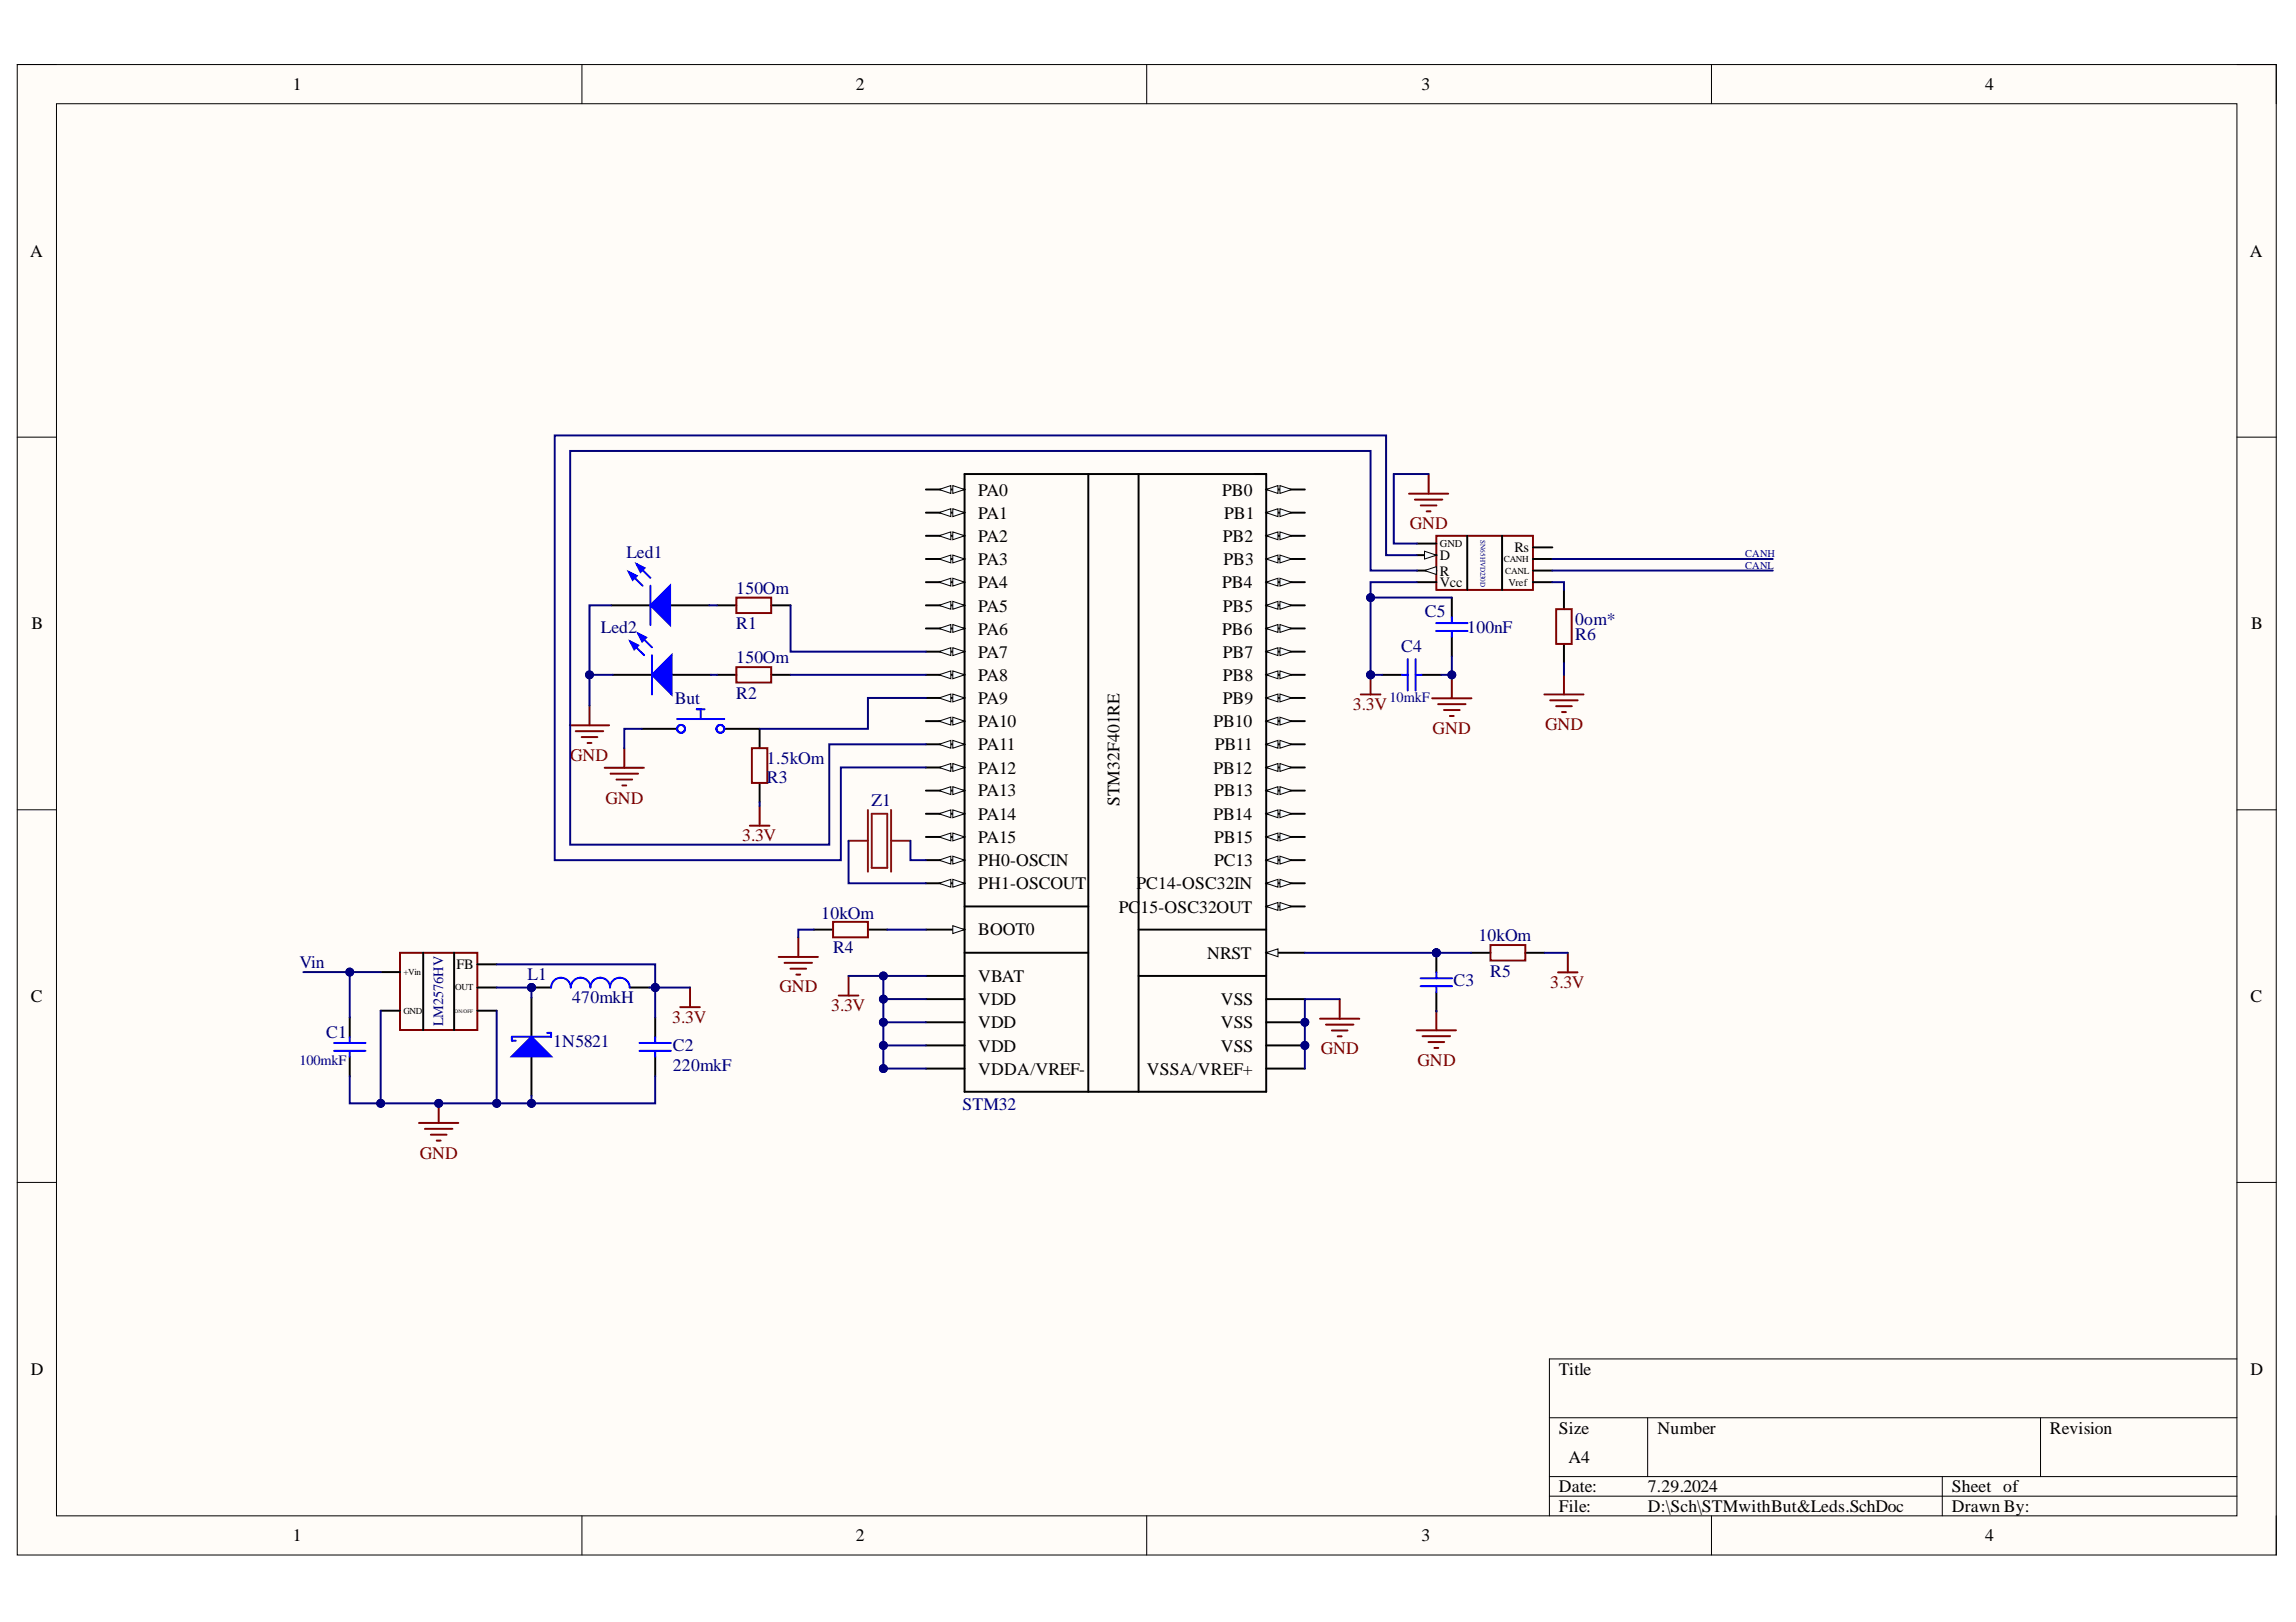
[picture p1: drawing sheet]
<svg xmlns="http://www.w3.org/2000/svg" width="297mm" height="210mm" viewBox="0 0 297 210" stroke-linecap="round" stroke-linejoin="round" font-family="sans-serif">
<defs><g id="words">
<g font-size="2.3">
<text x="37.9" y="11.7">1</text>
<text x="110.7" y="11.7">2</text>
<text x="183.9" y="11.7">3</text>
<text x="256.8" y="11.7">4</text>
<text x="3.9" y="33.3">A</text>
<text x="291.1" y="33.3">A</text>
<text x="126.5" y="64.1">PA0</text>
<text x="158.1" y="64.1">PB0</text>
<text x="126.5" y="67.2">PA1</text>
<text x="126.5" y="70.1">PA2</text>
<text x="158.2" y="70.1">PB2</text>
<text x="158.4" y="67.2">PB1</text>
<text x="126.5" y="73.2">PA3</text>
<text x="126.5" y="76.1">PA4</text>
<text x="158.1" y="76.1">PB4</text>
<text x="158.3" y="73.2">PB3</text>
<text x="4.1" y="81.4">B</text>
<text x="126.5" y="79.2">PA5</text>
<text x="126.5" y="82.1">PA6</text>
<text x="158.1" y="82.1">PB6</text>
<text x="158.2" y="79.2">PB5</text>
<text x="291.2" y="81.4">B</text>
<text x="126.5" y="85.2">PA7</text>
<text x="126.5" y="88.1">PA8</text>
<text x="158.2" y="85.2">PB7</text>
<text x="158.2" y="88.1">PB8</text>
<text x="126.5" y="91.2">PA9</text>
<text x="126.5" y="94.1">PA10</text>
<text x="157" y="94.1">PB10</text>
<text x="158.2" y="91.2">PB9</text>
<text x="126.5" y="97.1">PA11</text>
<text x="126.5" y="100.1">PA12</text>
<text x="157" y="100.1">PB12</text>
<text x="157.2" y="97.1">PB11</text>
<text x="126.5" y="103.1">PA13</text>
<text x="126.5" y="106.1">PA14</text>
<text x="144.8" y="104.3" transform="rotate(-90 144.8 104.3)">STM32F401RE</text>
<text x="157" y="106.1">PB14</text>
<text x="157.1" y="103.1">PB13</text>
<text x="126.5" y="109.1">PA15</text>
<text x="126.5" y="112.1">PH0-OSCIN</text>
<text x="157.1" y="109.1">PB15</text>
<text x="157.1" y="112.1">PC13</text>
<text x="126.5" y="115.1">PH1-OSCOUT</text>
<text x="144.7" y="118.1">PC15-OSC32OUT</text>
<text x="147" y="115.1">PC14-OSC32IN</text>
<text x="126.5" y="121.1">BOOT0</text>
<text x="156.2" y="124.1">NRST</text>
<text x="4" y="129.7">C</text>
<text x="126.5" y="127.1">VBAT</text>
<text x="126.5" y="130.1">VDD</text>
<text x="157.9" y="130.1">VSS</text>
<text x="291.2" y="129.7">C</text>
<text x="126.5" y="133.1">VDD</text>
<text x="126.5" y="136.1">VDD</text>
<text x="157.9" y="133.1">VSS</text>
<text x="157.9" y="136.1">VSS</text>
<text x="126.5" y="139.1">VDDA/VREF-</text>
<text x="148.4" y="139.1">VSSA/VREF+</text>
<text x="4" y="177.9">D</text>
<text x="201.7" y="177.9">Title</text>
<text x="291.2" y="177.9">D</text>
<text x="201.7" y="185.5">Size</text>
<text x="214.4" y="185.5">Number</text>
<text x="265.2" y="185.5">Revision</text>
<text x="202.9" y="189.3">A4</text>
<text x="201.7" y="193.1">Date:</text>
<text x="201.7" y="195.7">File:</text>
<text x="213.2" y="193.1">7.29.2024</text>
<text x="213.2" y="195.7">D:\Sch\STMwithBut&amp;Leds.SchDoc</text>
<text x="252.5" y="193.1">Sheet of</text>
<text x="252.5" y="195.7">Drawn By:</text>
<text x="37.9" y="199.5">1</text>
<text x="110.7" y="199.5">2</text>
<text x="183.9" y="199.5">3</text>
<text x="256.8" y="199.5">4</text>
</g>
<g font-size="2.3" fill="#800000">
<text x="182.4" y="68.5">GND</text>
<text x="175" y="91.9">3.3V</text>
<text x="185.3" y="95">GND</text>
<text x="199.9" y="94.5">GND</text>
<text x="73.8" y="98.4">GND</text>
<text x="78.3" y="104">GND</text>
<text x="96" y="108.9">3.3V</text>
<text x="100.8" y="128.4">GND</text>
<text x="107.5" y="130.9">3.3V</text>
<text x="200.6" y="127.9">3.3V</text>
<text x="87" y="132.4">3.3V</text>
<text x="170.9" y="136.4">GND</text>
<text x="183.4" y="138">GND</text>
<text x="54.3" y="150">GND</text>
</g>
<g font-size="2.3" fill="#000080">
<text x="81" y="72.2">Led1</text>
<text x="95.2" y="76.9">150Om</text>
<text x="77.7" y="81.9">Led2</text>
<text x="95.2" y="81.4">R1</text>
<text x="184.3" y="79.8">C5</text>
<text x="189.8" y="81.9">100nF</text>
<text x="203.8" y="80.8">0om*</text>
<text x="203.8" y="82.9">R6</text>
<text x="95.2" y="85.8">150Om</text>
<text x="181.3" y="84.3">C4</text>
<text x="87.3" y="91.1">But</text>
<text x="95.2" y="90.4">R2</text>
<text x="99.2" y="98.8">1.5kOm</text>
<text x="99.2" y="101.4">R3</text>
<text x="112.8" y="104.3">Z1</text>
<text x="106.2" y="118.9">10kOm</text>
<text x="38.7" y="125.3">Vin</text>
<text x="107.8" y="123.3">R4</text>
<text x="191.3" y="121.8">10kOm</text>
<text x="68.3" y="126.8">L1</text>
<text x="74" y="129.8">470mkH</text>
<text x="188" y="127.7">C3</text>
<text x="192.8" y="126.4">R5</text>
<text x="42.2" y="134.3">C1</text>
<text x="71.6" y="135.5">1N5821</text>
<text x="87" y="136">C2</text>
<text x="87" y="138.6">220mkF</text>
<text x="124.5" y="143.6">STM32</text>
</g>
<g font-size="1.9">
<text x="195.9" y="71.5">Rs</text>
<text x="186.3" y="72.5">D</text>
<text x="186.3" y="76">Vcc</text>
<text x="186.3" y="74.5">R</text>
<text x="59" y="125.5">FB</text>
</g>
<g font-size="1.9" fill="#000080">
<text x="179.8" y="90.9">10mkF</text>
<text x="38.7" y="137.9">100mkF</text>
<text x="57.4" y="132.8" transform="rotate(-90 57.4 132.8)">LM2576HV</text>
</g>
<g font-size="1.4">
<text x="186.3" y="70.8">GND</text>
<text x="195.2" y="75.8">Vref</text>
</g>
<g font-size="1.4" fill="#000080">
<text x="225.8" y="72.1">CANH</text>
<text x="225.8" y="73.6">CANL</text>
</g>
<g font-size="1.2">
<text x="194.6" y="72.7">CANH</text>
<text x="194.7" y="74.3">CANL</text>
<text x="52.2" y="126.2">+Vin</text>
<text x="52.2" y="131.2">GND</text>
<text x="58.9" y="128.2">OUT</text>
</g>
<text font-size=".9" fill="#000080" x="191.5" y="69.9" transform="rotate(90 191.5 69.9)">SN65HVD230D</text>
<text font-size=".7" x="58.8" y="131">ON/OFF</text>
</g></defs>
<path d="M2.2 8.4h292.3v192.8h-292.3z" fill-rule="evenodd" fill="#fffcf8"/>
<path d="M2.2 8.4h292.3v192.8h-292.3z" fill="none" stroke="#000" stroke-width=".13"/>
<path d="M7.3 13.4h282.1v182.8h-282.1z" fill-rule="evenodd" fill="#fffcf8"/>
<g fill="none" stroke="#000" stroke-width=".13">
<path d="M2.2 8.3h5.1M7.3 13.4h282.1v182.8h-282.1zM75.3 8.3v5.1M148.4 8.3v5.1M221.4 8.4v5M289.4 8.4h5.1v5M2.2 56.6h5.1M289.4 56.6h5.1M2.2 104.8h5.1M289.4 104.8h5.1M2.2 153h5.1M289.4 153h5.1"/>
<path d="M289.4 175.9h-89v20.3M75.3 196.2v5M148.4 196.2v5M200.4 183.5h89M200.4 191.1h89M200.4 193.6h89M213.2 183.5v7.6M221.4 196.2v5M251.3 191.1v5.1M264 183.5v7.6M294.5 196.2v5"/>
</g>
<path d="M119.8 63.3h5M124.8 61.3h39v80h-39z" fill="none" stroke="#000" stroke-width=".25"/>
<path d="M123.3 62.8l1.5 .5-1.5 .6z" fill="#f8fcff"/>
<path d="M123.3 62.8l1.5 .5-1.5 .6z" fill="none" stroke="#000" stroke-width=".13"/>
<path d="M121.5 63.3l1.5-.5v1.1z" fill="#f8fcff"/>
<path d="M121.5 63.3l1.5-.5v1.1z" fill="none" stroke="#000" stroke-width=".13"/>
<path d="M119.8 66.3h5" fill="none" stroke="#000" stroke-width=".25"/>
<path d="M123.3 65.8l1.5 .5-1.5 .6z" fill="#f8fcff"/>
<path d="M123.3 65.8l1.5 .5-1.5 .6z" fill="none" stroke="#000" stroke-width=".13"/>
<path d="M121.5 66.3l1.5-.5v1.1z" fill="#f8fcff"/>
<path d="M121.5 66.3l1.5-.5v1.1z" fill="none" stroke="#000" stroke-width=".13"/>
<path d="M119.8 69.3h5" fill="none" stroke="#000" stroke-width=".25"/>
<path d="M123.3 68.8l1.5 .5-1.5 .5z" fill="#f8fcff"/>
<path d="M123.3 68.8l1.5 .5-1.5 .5z" fill="none" stroke="#000" stroke-width=".13"/>
<path d="M121.5 69.3l1.5-.5v1z" fill="#f8fcff"/>
<path d="M121.5 69.3l1.5-.5v1z" fill="none" stroke="#000" stroke-width=".13"/>
<path d="M119.8 72.3h5" fill="none" stroke="#000" stroke-width=".25"/>
<path d="M123.3 71.8l1.5 .5-1.5 .5z" fill="#f8fcff"/>
<path d="M123.3 71.8l1.5 .5-1.5 .5z" fill="none" stroke="#000" stroke-width=".13"/>
<path d="M121.5 72.3l1.5-.5v1z" fill="#f8fcff"/>
<path d="M121.5 72.3l1.5-.5v1z" fill="none" stroke="#000" stroke-width=".13"/>
<path d="M119.8 75.3h5" fill="none" stroke="#000" stroke-width=".25"/>
<path d="M123.3 74.8l1.5 .5-1.5 .5z" fill="#f8fcff"/>
<path d="M123.3 74.8l1.5 .5-1.5 .5z" fill="none" stroke="#000" stroke-width=".13"/>
<path d="M121.5 75.3l1.5-.5v1z" fill="#f8fcff"/>
<path d="M121.5 75.3l1.5-.5v1z" fill="none" stroke="#000" stroke-width=".13"/>
<path d="M119.8 78.3h5" fill="none" stroke="#000" stroke-width=".25"/>
<path d="M123.3 77.8l1.5 .5-1.5 .5z" fill="#f8fcff"/>
<path d="M123.3 77.8l1.5 .5-1.5 .5z" fill="none" stroke="#000" stroke-width=".13"/>
<path d="M121.5 78.3l1.5-.5v1z" fill="#f8fcff"/>
<path d="M121.5 78.3l1.5-.5v1z" fill="none" stroke="#000" stroke-width=".13"/>
<path d="M119.8 81.3h5" fill="none" stroke="#000" stroke-width=".25"/>
<path d="M123.3 80.8l1.5 .5-1.5 .5z" fill="#f8fcff"/>
<path d="M123.3 80.8l1.5 .5-1.5 .5z" fill="none" stroke="#000" stroke-width=".13"/>
<path d="M121.5 81.3l1.5-.5v1z" fill="#f8fcff"/>
<path d="M121.5 81.3l1.5-.5v1z" fill="none" stroke="#000" stroke-width=".13"/>
<path d="M119.8 84.3h5" fill="none" stroke="#000" stroke-width=".25"/>
<path d="M123.3 83.8l1.5 .5-1.5 .5z" fill="#f8fcff"/>
<path d="M123.3 83.8l1.5 .5-1.5 .5z" fill="none" stroke="#000" stroke-width=".13"/>
<path d="M121.5 84.3l1.5-.5v1z" fill="#f8fcff"/>
<path d="M121.5 84.3l1.5-.5v1z" fill="none" stroke="#000" stroke-width=".13"/>
<path d="M119.8 87.3h5" fill="none" stroke="#000" stroke-width=".25"/>
<path d="M123.3 86.8l1.5 .5-1.5 .5z" fill="#f8fcff"/>
<path d="M123.3 86.8l1.5 .5-1.5 .5z" fill="none" stroke="#000" stroke-width=".13"/>
<path d="M121.5 87.3l1.5-.5v1z" fill="#f8fcff"/>
<path d="M121.5 87.3l1.5-.5v1z" fill="none" stroke="#000" stroke-width=".13"/>
<path d="M119.8 90.3h5" fill="none" stroke="#000" stroke-width=".25"/>
<path d="M123.3 89.8l1.5 .5-1.5 .5z" fill="#f8fcff"/>
<path d="M123.3 89.8l1.5 .5-1.5 .5z" fill="none" stroke="#000" stroke-width=".13"/>
<path d="M121.5 90.3l1.5-.5v1z" fill="#f8fcff"/>
<path d="M121.5 90.3l1.5-.5v1z" fill="none" stroke="#000" stroke-width=".13"/>
<path d="M119.8 93.3h5" fill="none" stroke="#000" stroke-width=".25"/>
<path d="M123.3 92.8l1.5 .5-1.5 .5z" fill="#f8fcff"/>
<path d="M123.3 92.8l1.5 .5-1.5 .5z" fill="none" stroke="#000" stroke-width=".13"/>
<path d="M121.5 93.3l1.5-.5v1z" fill="#f8fcff"/>
<path d="M121.5 93.3l1.5-.5v1z" fill="none" stroke="#000" stroke-width=".13"/>
<path d="M119.8 96.3h5" fill="none" stroke="#000" stroke-width=".25"/>
<path d="M123.3 95.8l1.5 .5-1.5 .5z" fill="#f8fcff"/>
<path d="M123.3 95.8l1.5 .5-1.5 .5z" fill="none" stroke="#000" stroke-width=".13"/>
<path d="M121.5 96.3l1.5-.5v1z" fill="#f8fcff"/>
<path d="M121.5 96.3l1.5-.5v1z" fill="none" stroke="#000" stroke-width=".13"/>
<path d="M119.8 99.3h5" fill="none" stroke="#000" stroke-width=".25"/>
<path d="M123.3 98.8l1.5 .5-1.5 .5z" fill="#f8fcff"/>
<path d="M123.3 98.8l1.5 .5-1.5 .5z" fill="none" stroke="#000" stroke-width=".13"/>
<path d="M121.5 99.3l1.5-.5v1z" fill="#f8fcff"/>
<path d="M121.5 99.3l1.5-.5v1z" fill="none" stroke="#000" stroke-width=".13"/>
<path d="M119.8 102.3h5" fill="none" stroke="#000" stroke-width=".25"/>
<path d="M123.3 101.8l1.5 .5-1.5 .5z" fill="#f8fcff"/>
<path d="M123.3 101.8l1.5 .5-1.5 .5z" fill="none" stroke="#000" stroke-width=".13"/>
<path d="M121.5 102.3l1.5-.5v1z" fill="#f8fcff"/>
<path d="M121.5 102.3l1.5-.5v1z" fill="none" stroke="#000" stroke-width=".13"/>
<path d="M119.8 105.3h5" fill="none" stroke="#000" stroke-width=".25"/>
<path d="M123.3 104.8l1.5 .5-1.5 .5z" fill="#f8fcff"/>
<path d="M123.3 104.8l1.5 .5-1.5 .5z" fill="none" stroke="#000" stroke-width=".13"/>
<path d="M121.5 105.3l1.5-.5v1z" fill="#f8fcff"/>
<path d="M121.5 105.3l1.5-.5v1z" fill="none" stroke="#000" stroke-width=".13"/>
<path d="M119.8 108.3h5" fill="none" stroke="#000" stroke-width=".25"/>
<path d="M123.3 107.8l1.5 .5-1.5 .5z" fill="#f8fcff"/>
<path d="M123.3 107.8l1.5 .5-1.5 .5z" fill="none" stroke="#000" stroke-width=".13"/>
<path d="M121.5 108.3l1.5-.5v1z" fill="#f8fcff"/>
<path d="M121.5 108.3l1.5-.5v1z" fill="none" stroke="#000" stroke-width=".13"/>
<path d="M119.8 111.3h5" fill="none" stroke="#000" stroke-width=".25"/>
<path d="M123.3 110.8l1.5 .5-1.5 .5z" fill="#f8fcff"/>
<path d="M123.3 110.8l1.5 .5-1.5 .5z" fill="none" stroke="#000" stroke-width=".13"/>
<path d="M121.5 111.3l1.5-.5v1z" fill="#f8fcff"/>
<path d="M121.5 111.3l1.5-.5v1z" fill="none" stroke="#000" stroke-width=".13"/>
<path d="M119.8 114.3h5" fill="none" stroke="#000" stroke-width=".25"/>
<path d="M123.3 113.8l1.5 .5-1.5 .5z" fill="#f8fcff"/>
<path d="M123.3 113.8l1.5 .5-1.5 .5z" fill="none" stroke="#000" stroke-width=".13"/>
<path d="M121.5 114.3l1.5-.5v1z" fill="#f8fcff"/>
<path d="M121.5 114.3l1.5-.5v1z" fill="none" stroke="#000" stroke-width=".13"/>
<path d="M124.8 117.3h16M119.8 120.3h5" fill="none" stroke="#000" stroke-width=".25"/>
<path d="M123.3 119.8l1.5 .5-1.5 .5z" fill="#f8fcff"/>
<path d="M123.3 119.8l1.5 .5-1.5 .5z" fill="none" stroke="#000" stroke-width=".13"/>
<path d="M140.8 61.3v80M147.3 61.3v80M163.8 63.3h5M119.8 126.3h5M119.8 129.3h5M119.8 132.3h5M119.8 135.3h5M119.8 138.3h5M124.8 123.3h16" fill="none" stroke="#000" stroke-width=".25"/>
<path d="M163.8 63.3l1.5-.5v1.1z" fill="#f8fcff"/>
<path d="M163.8 63.3l1.5-.5v1.1z" fill="none" stroke="#000" stroke-width=".13"/>
<path d="M165.6 62.8l1.5 .5-1.5 .6z" fill="#f8fcff"/>
<path d="M165.6 62.8l1.5 .5-1.5 .6z" fill="none" stroke="#000" stroke-width=".13"/>
<path d="M163.8 66.3h5" fill="none" stroke="#000" stroke-width=".25"/>
<path d="M163.8 66.3l1.5-.5v1.1z" fill="#f8fcff"/>
<path d="M163.8 66.3l1.5-.5v1.1z" fill="none" stroke="#000" stroke-width=".13"/>
<path d="M165.6 65.8l1.5 .5-1.5 .6z" fill="#f8fcff"/>
<path d="M165.6 65.8l1.5 .5-1.5 .6z" fill="none" stroke="#000" stroke-width=".13"/>
<path d="M163.8 69.3h5" fill="none" stroke="#000" stroke-width=".25"/>
<path d="M163.8 69.3l1.5-.5v1z" fill="#f8fcff"/>
<path d="M163.8 69.3l1.5-.5v1z" fill="none" stroke="#000" stroke-width=".13"/>
<path d="M165.6 68.8l1.5 .5-1.5 .5z" fill="#f8fcff"/>
<path d="M165.6 68.8l1.5 .5-1.5 .5z" fill="none" stroke="#000" stroke-width=".13"/>
<path d="M163.8 72.3h5" fill="none" stroke="#000" stroke-width=".25"/>
<path d="M163.8 72.3l1.5-.5v1z" fill="#f8fcff"/>
<path d="M163.8 72.3l1.5-.5v1z" fill="none" stroke="#000" stroke-width=".13"/>
<path d="M165.6 71.8l1.5 .5-1.5 .5z" fill="#f8fcff"/>
<path d="M165.6 71.8l1.5 .5-1.5 .5z" fill="none" stroke="#000" stroke-width=".13"/>
<path d="M163.8 75.3h5" fill="none" stroke="#000" stroke-width=".25"/>
<path d="M163.8 75.3l1.5-.5v1z" fill="#f8fcff"/>
<path d="M163.8 75.3l1.5-.5v1z" fill="none" stroke="#000" stroke-width=".13"/>
<path d="M165.6 74.8l1.5 .5-1.5 .5z" fill="#f8fcff"/>
<path d="M165.6 74.8l1.5 .5-1.5 .5z" fill="none" stroke="#000" stroke-width=".13"/>
<path d="M163.8 78.3h5" fill="none" stroke="#000" stroke-width=".25"/>
<path d="M163.8 78.3l1.5-.5v1z" fill="#f8fcff"/>
<path d="M163.8 78.3l1.5-.5v1z" fill="none" stroke="#000" stroke-width=".13"/>
<path d="M165.6 77.8l1.5 .5-1.5 .5z" fill="#f8fcff"/>
<path d="M165.6 77.8l1.5 .5-1.5 .5z" fill="none" stroke="#000" stroke-width=".13"/>
<path d="M163.8 81.3h5" fill="none" stroke="#000" stroke-width=".25"/>
<path d="M163.8 81.3l1.5-.5v1z" fill="#f8fcff"/>
<path d="M163.8 81.3l1.5-.5v1z" fill="none" stroke="#000" stroke-width=".13"/>
<path d="M165.6 80.8l1.5 .5-1.5 .5z" fill="#f8fcff"/>
<path d="M165.6 80.8l1.5 .5-1.5 .5z" fill="none" stroke="#000" stroke-width=".13"/>
<path d="M163.8 84.3h5" fill="none" stroke="#000" stroke-width=".25"/>
<path d="M163.8 84.3l1.5-.5v1z" fill="#f8fcff"/>
<path d="M163.8 84.3l1.5-.5v1z" fill="none" stroke="#000" stroke-width=".13"/>
<path d="M165.6 83.8l1.5 .5-1.5 .5z" fill="#f8fcff"/>
<path d="M165.6 83.8l1.5 .5-1.5 .5z" fill="none" stroke="#000" stroke-width=".13"/>
<path d="M163.8 87.3h5" fill="none" stroke="#000" stroke-width=".25"/>
<path d="M163.8 87.3l1.5-.5v1z" fill="#f8fcff"/>
<path d="M163.8 87.3l1.5-.5v1z" fill="none" stroke="#000" stroke-width=".13"/>
<path d="M165.6 86.8l1.5 .5-1.5 .5z" fill="#f8fcff"/>
<path d="M165.6 86.8l1.5 .5-1.5 .5z" fill="none" stroke="#000" stroke-width=".13"/>
<path d="M163.8 90.3h5" fill="none" stroke="#000" stroke-width=".25"/>
<path d="M163.8 90.3l1.5-.5v1z" fill="#f8fcff"/>
<path d="M163.8 90.3l1.5-.5v1z" fill="none" stroke="#000" stroke-width=".13"/>
<path d="M165.6 89.8l1.5 .5-1.5 .5z" fill="#f8fcff"/>
<path d="M165.6 89.8l1.5 .5-1.5 .5z" fill="none" stroke="#000" stroke-width=".13"/>
<path d="M163.8 93.3h5" fill="none" stroke="#000" stroke-width=".25"/>
<path d="M163.8 93.3l1.5-.5v1z" fill="#f8fcff"/>
<path d="M163.8 93.3l1.5-.5v1z" fill="none" stroke="#000" stroke-width=".13"/>
<path d="M165.6 92.8l1.5 .5-1.5 .5z" fill="#f8fcff"/>
<path d="M165.6 92.8l1.5 .5-1.5 .5z" fill="none" stroke="#000" stroke-width=".13"/>
<path d="M163.8 96.3h5" fill="none" stroke="#000" stroke-width=".25"/>
<path d="M163.8 96.3l1.5-.5v1z" fill="#f8fcff"/>
<path d="M163.8 96.3l1.5-.5v1z" fill="none" stroke="#000" stroke-width=".13"/>
<path d="M165.6 95.8l1.5 .5-1.5 .5z" fill="#f8fcff"/>
<path d="M165.6 95.8l1.5 .5-1.5 .5z" fill="none" stroke="#000" stroke-width=".13"/>
<path d="M163.8 99.3h5" fill="none" stroke="#000" stroke-width=".25"/>
<path d="M163.8 99.3l1.5-.5v1z" fill="#f8fcff"/>
<path d="M163.8 99.3l1.5-.5v1z" fill="none" stroke="#000" stroke-width=".13"/>
<path d="M165.6 98.8l1.5 .5-1.5 .5z" fill="#f8fcff"/>
<path d="M165.6 98.8l1.5 .5-1.5 .5z" fill="none" stroke="#000" stroke-width=".13"/>
<path d="M163.8 102.3h5" fill="none" stroke="#000" stroke-width=".25"/>
<path d="M163.8 102.3l1.5-.5v1z" fill="#f8fcff"/>
<path d="M163.8 102.3l1.5-.5v1z" fill="none" stroke="#000" stroke-width=".13"/>
<path d="M165.6 101.8l1.5 .5-1.5 .5z" fill="#f8fcff"/>
<path d="M165.6 101.8l1.5 .5-1.5 .5z" fill="none" stroke="#000" stroke-width=".13"/>
<path d="M163.8 105.3h5" fill="none" stroke="#000" stroke-width=".25"/>
<path d="M163.8 105.3l1.5-.5v1z" fill="#f8fcff"/>
<path d="M163.8 105.3l1.5-.5v1z" fill="none" stroke="#000" stroke-width=".13"/>
<path d="M165.6 104.8l1.5 .5-1.5 .5z" fill="#f8fcff"/>
<path d="M165.6 104.8l1.5 .5-1.5 .5z" fill="none" stroke="#000" stroke-width=".13"/>
<path d="M163.8 108.3h5" fill="none" stroke="#000" stroke-width=".25"/>
<path d="M163.8 108.3l1.5-.5v1z" fill="#f8fcff"/>
<path d="M163.8 108.3l1.5-.5v1z" fill="none" stroke="#000" stroke-width=".13"/>
<path d="M165.6 107.8l1.5 .5-1.5 .5z" fill="#f8fcff"/>
<path d="M165.6 107.8l1.5 .5-1.5 .5z" fill="none" stroke="#000" stroke-width=".13"/>
<path d="M163.8 111.3h5" fill="none" stroke="#000" stroke-width=".25"/>
<path d="M163.8 111.3l1.5-.5v1z" fill="#f8fcff"/>
<path d="M163.8 111.3l1.5-.5v1z" fill="none" stroke="#000" stroke-width=".13"/>
<path d="M165.6 110.8l1.5 .5-1.5 .5z" fill="#f8fcff"/>
<path d="M165.6 110.8l1.5 .5-1.5 .5z" fill="none" stroke="#000" stroke-width=".13"/>
<path d="M163.8 114.3h5" fill="none" stroke="#000" stroke-width=".25"/>
<path d="M163.8 114.3l1.5-.5v1z" fill="#f8fcff"/>
<path d="M163.8 114.3l1.5-.5v1z" fill="none" stroke="#000" stroke-width=".13"/>
<path d="M165.6 113.8l1.5 .5-1.5 .5z" fill="#f8fcff"/>
<path d="M165.6 113.8l1.5 .5-1.5 .5z" fill="none" stroke="#000" stroke-width=".13"/>
<path d="M163.8 117.3h5" fill="none" stroke="#000" stroke-width=".25"/>
<path d="M163.8 117.3l1.5-.5v1z" fill="#f8fcff"/>
<path d="M163.8 117.3l1.5-.5v1z" fill="none" stroke="#000" stroke-width=".13"/>
<path d="M165.6 116.8l1.5 .5-1.5 .5z" fill="#f8fcff"/>
<path d="M165.6 116.8l1.5 .5-1.5 .5z" fill="none" stroke="#000" stroke-width=".13"/>
<path d="M147.3 120.3h16.5M163.8 123.3h5" fill="none" stroke="#000" stroke-width=".25"/>
<path d="M163.8 123.3l1.5-.5v1z" fill="#f8fcff"/>
<path d="M163.8 123.3l1.5-.5v1z" fill="none" stroke="#000" stroke-width=".13"/>
<path d="M79.1 78.3h5M86.7 78.3h5.1M147.3 126.3h16.5M163.8 129.3h5M163.8 132.3h5M163.8 135.3h5M163.8 138.3h5" fill="none" stroke="#000" stroke-width=".25"/>
<path d="M84.1 78.3l2.6-2.5v5.1z" fill="#00f"/>
<path d="M81.4 74l1.7 1.8M82.4 73l1.7 1.8M84.1 78.3l2.6-2.5v5.1z" fill="none" stroke="#00f" stroke-width=".25"/>
<path d="M81.4 74l1 .5-.5 .5z" fill="#00f"/>
<path d="M81.4 74l1 .5-.5 .5z" fill="none" stroke="#00f" stroke-width=".25"/>
<path d="M82.4 73l1 .5-.5 .5z" fill="#00f"/>
<path d="M82.4 73l1 .5-.5 .5zM84.1 75.8v5.1" fill="none" stroke="#00f" stroke-width=".25"/>
<path d="M79.3 87.3h5M86.9 87.3h5.1" fill="none" stroke="#000" stroke-width=".25"/>
<path d="M84.3 87.3l2.6-2.5v5.1z" fill="#00f"/>
<path d="M81.6 83l1.7 1.8M82.6 82l1.7 1.8M84.3 87.3l2.6-2.5v5.1z" fill="none" stroke="#00f" stroke-width=".25"/>
<path d="M81.6 83l1 .5-.5 .5z" fill="#00f"/>
<path d="M81.6 83l1 .5-.5 .5z" fill="none" stroke="#00f" stroke-width=".25"/>
<path d="M82.6 82l1 .5-.5 .5z" fill="#00f"/>
<g fill="none" stroke="#00f" stroke-width=".25">
<path d="M82.6 82l1 .5-.5 .5zM84.3 84.8v5.1M87.6 93.1h6.1M90.1 91.8h1.1M90.7 91.8v1.3M43.2 135h4.1M43.2 136h4.1M45.2 134.2v.8M45.2 136v.7M82.7 135h4.1M82.7 136h4.1M84.8 134.2v.8"/>
<path d="M84.8 136v.7"/>
<circle cx="88.1" cy="94.3" r=".51"/>
<circle cx="93.2" cy="94.3" r=".51"/>
</g>
<path d="M92.8 78.3h2.5M99.8 78.3h2.5M83 94.3h4.6M92.8 87.3h2.5M93.7 94.3h4.6v2.5M99.8 87.3h2.5M98.3 101.3v2.5M45.2 131.7v2.5M45.2 136.7v2.6M84.8 131.7v2.5M84.8 136.7v2.6" fill="none" stroke="#000" stroke-width=".25"/>
<path d="M95.3 77.3h4.5v2h-4.5zM95.3 86.3h4.5v2h-4.5zM97.3 96.8h2v4.5h-2z" fill="none" stroke="#800000" stroke-width=".25"/>
<circle cx="68.8" cy="127.8" r=".51" fill="#000080"/>
<circle cx="68.8" cy="127.8" r=".51" fill="none" stroke="#000080" stroke-width=".13"/>
<path d="M68.8 127.8h2.5" fill="none" stroke="#000" stroke-width=".25"/>
<circle cx="68.8" cy="127.8" r=".51" fill="#000080"/>
<circle cx="68.8" cy="127.8" r=".51" fill="none" stroke="#000080" stroke-width=".13"/>
<path d="M81.5 127.8h2.5" fill="none" stroke="#000" stroke-width=".25"/>
<path d="M71.3 127.8a1.27 1.27 0 0 1 1.3-1.3 1.27 1.27 0 0 1 1.2 1.3 1.27 1.27 0 0 1 1.3-1.3 1.27 1.27 0 0 1 1.3 1.3 1.27 1.27 0 0 1 1.3-1.3 1.27 1.27 0 0 1 1.2 1.3 1.27 1.27 0 0 1 1.3-1.3 1.27 1.27 0 0 1 1.3 1.3" fill="none" stroke="#00f" stroke-width=".25"/>
<path d="M176 89.9h2.6M177.3 87.3v2.6M97 106.9h2.5M98.3 104.3v2.6M88 130.3h2.5M89.3 127.8v2.5" fill="none" stroke="#800000" stroke-width=".25"/>
<circle cx="177.3" cy="87.3" r=".51" fill="#000080"/>
<circle cx="177.3" cy="87.3" r=".51" fill="none" stroke="#000080" stroke-width=".13"/>
<path d="M105.3 120.3h2.5M112.3 120.3h2.5M190.3 123.3h2.5M197.3 123.3h2.5" fill="none" stroke="#000" stroke-width=".25"/>
<path d="M107.8 119.3h4.5v2h-4.5zM192.8 122.3h4.5v2h-4.5z" fill="none" stroke="#800000" stroke-width=".25"/>
<circle cx="185.8" cy="123.3" r=".51" fill="#000080"/>
<circle cx="185.8" cy="123.3" r=".51" fill="none" stroke="#000080" stroke-width=".13"/>
<path d="M185.8 123.3v2.5" fill="none" stroke="#000" stroke-width=".25"/>
<circle cx="185.8" cy="123.3" r=".51" fill="#000080"/>
<circle cx="185.8" cy="123.3" r=".51" fill="none" stroke="#000080" stroke-width=".13"/>
<path d="M185.8 128.4v2.5" fill="none" stroke="#000" stroke-width=".25"/>
<path d="M183.8 127.6h4.1M183.8 126.6h4.1M185.8 125.8v.8M185.8 127.6v.8" fill="none" stroke="#00f" stroke-width=".25"/>
<g fill="none" stroke="#800000" stroke-width=".25">
<path d="M182.3 63.9h5.1M183 64.7h3.6M183.8 65.4h2M184.6 66.2h.5M184.8 61.3v2.6M100.7 123.8h5.1M101.5 124.6h3.6M102.3 125.4h2M103 126.1h.5M103.3 121.3v2.5M183.3 133.3h5.1M184 134.1h3.6"/>
<path d="M184.8 134.9h2M185.6 135.6h.5M185.8 130.8v2.5M201.6 125.8h2.5M202.8 123.3v2.5M54.2 145.3h5.1M55 146.1h3.5M55.7 146.8h2.1M56.5 147.6h.5M56.8 142.8v2.5"/>
</g>
<circle cx="56.8" cy="142.8" r=".51" fill="#000080"/>
<circle cx="56.8" cy="142.8" r=".51" fill="none" stroke="#000080" stroke-width=".13"/>
<path d="M185.8 69.3h12.5v7h-12.5zM73.7 93.9h5.1M74.5 94.6h3.5M75.2 95.4h2.1M76 96.1h.5M76.3 91.3v2.6M78.2 99.4h5.1M80.8 96.8v2.6M79 100.1h3.5M79.7 100.9h2.1M80.5 101.6h.5" fill="none" stroke="#800000" stroke-width=".25"/>
<path d="M183.3 71.8h2.5M189.8 69.3v7M194.3 69.3v7M198.3 70.8h2.5M198.3 75.3h2.5M198.3 72.3h2.5M198.3 73.8h2.5" fill="none" stroke="#000" stroke-width=".25"/>
<path d="M184.3 71.3l1.5 .5-1.5 .5z" fill="#f8fcff"/>
<path d="M184.3 71.3l1.5 .5-1.5 .5z" fill="none" stroke="#000" stroke-width=".13"/>
<path d="M183.3 70.3h2.5M183.3 75.3h2.5M183.3 73.8h2.5" fill="none" stroke="#000" stroke-width=".25"/>
<path d="M184.3 73.8l1.5-.5v1z" fill="#f8fcff"/>
<path d="M184.3 73.8l1.5-.5v1z" fill="none" stroke="#000" stroke-width=".13"/>
<g fill="none" stroke="#000" stroke-width=".25">
<path d="M187.8 77.3v2.6M202.3 76.3v2.5M178.8 87.3h2.6M183.9 87.3h2.5M187.8 82.4v2.5M202.3 83.3v2.5M49.2 130.8h2.5M49.2 125.8h2.5M54.8 123.3v10M58.8 123.3v10M61.8 130.8h2.5M61.8 127.8h2.5"/>
<path d="M61.8 124.8h2.5M68.8 129.1v5.1M68.8 136.7v5.1"/>
</g>
<path d="M187.8 79.9v.7M181.4 87.3h.7M182.1 85.3v4.1M183.1 85.3v4.1M183.1 87.3h.8M185.8 81.7h4.1M185.8 80.6h4.1M187.8 81.7v.7" fill="none" stroke="#00f" stroke-width=".25"/>
<g fill="none" stroke="#800000" stroke-width=".25">
<path d="M201.3 78.8h2v4.5h-2zM185.3 90.4h5.1M186 91.1h3.6M186.8 91.9h2M187.6 92.7h.5M187.8 87.8v2.6M199.8 89.9h5.1M200.6 90.6h3.5M201.3 91.4h2M202.1 92.1h.5M202.3 87.3v2.6M51.7 123.3h10.1v10h-10.1z"/>
<path d="M108.5 128.8h2.6M109.8 126.3v2.5M170.8 131.8h5.1M171.5 132.6h3.6M172.3 133.4h2M173.1 134.1h.5M173.3 129.3v2.5"/>
</g>
<path d="M68.8 134.2l2.5 2.5h-5.1z" fill="#00f"/>
<path d="M68.8 134.2l2.5 2.5h-5.1zM70.8 133.7h.5v.5h-5.1v.5h.5" fill="none" stroke="#00f" stroke-width=".25"/>
<path d="M109.8 108.8h2.5M112.3 104.8v8M112.8 105.3h2v7h-2zM115.3 104.8v8M115.3 108.8h2.5" fill="none" stroke="#85200c" stroke-width=".25"/>
<path d="M91.8 78.3h1M102.3 78.3v6h17.5M83 94.3h-2.2v2.5M92 87.3h.8M102.3 87.3h17.5M39.2 125.8h10" fill="none" stroke="#000080" stroke-width=".25"/>
<circle cx="45.2" cy="125.8" r=".51" fill="#000080"/>
<circle cx="45.2" cy="125.8" r=".51" fill="none" stroke="#000080" stroke-width=".13"/>
<path d="M200.8 72.3h28.5M200.8 73.8h28.5M119.8 90.3h-7.5v4h-14M98.3 103.8v.5M105.3 120.3h-2v1M114.3 138.3h5.5M114.8 120.3h5M199.8 123.3h3" fill="none" stroke="#000080" stroke-width=".25"/>
<circle cx="114.3" cy="138.3" r=".51" fill="#000080"/>
<circle cx="114.3" cy="138.3" r=".51" fill="none" stroke="#000080" stroke-width=".13"/>
<path d="M114.3 135.3h5.5" fill="none" stroke="#000080" stroke-width=".25"/>
<circle cx="114.3" cy="135.3" r=".51" fill="#000080"/>
<circle cx="114.3" cy="135.3" r=".51" fill="none" stroke="#000080" stroke-width=".13"/>
<path d="M114.3 132.3h5.5" fill="none" stroke="#000080" stroke-width=".25"/>
<circle cx="114.3" cy="132.3" r=".51" fill="#000080"/>
<circle cx="114.3" cy="132.3" r=".51" fill="none" stroke="#000080" stroke-width=".13"/>
<path d="M114.3 129.3h5.5" fill="none" stroke="#000080" stroke-width=".25"/>
<circle cx="114.3" cy="129.3" r=".51" fill="#000080"/>
<circle cx="114.3" cy="129.3" r=".51" fill="none" stroke="#000080" stroke-width=".13"/>
<path d="M168.8 135.3h.1" fill="none" stroke="#000080" stroke-width=".25"/>
<circle cx="168.8" cy="135.3" r=".51" fill="#000080"/>
<circle cx="168.8" cy="135.3" r=".51" fill="none" stroke="#000080" stroke-width=".13"/>
<path d="M168.8 132.3h.1" fill="none" stroke="#000080" stroke-width=".25"/>
<circle cx="168.8" cy="132.3" r=".51" fill="#000080"/>
<circle cx="168.8" cy="132.3" r=".51" fill="none" stroke="#000080" stroke-width=".13"/>
<path d="M183.3 73.8h-6v-15.4h-103.5v50.9h33.5v-13h12.5M183.3 71.8h-4v-15.4h-107.5v54.9h37v-12h11M184.8 61.3h-4.5v9h3M76.3 87.3h3" fill="none" stroke="#000080" stroke-width=".25"/>
<circle cx="76.3" cy="87.3" r=".51" fill="#000080"/>
<circle cx="76.3" cy="87.3" r=".51" fill="none" stroke="#000080" stroke-width=".13"/>
<path d="M79.1 78.3h-2.8v13" fill="none" stroke="#000080" stroke-width=".25"/>
<circle cx="76.3" cy="87.3" r=".51" fill="#000080"/>
<circle cx="76.3" cy="87.3" r=".51" fill="none" stroke="#000080" stroke-width=".13"/>
<path d="M200.8 75.3h1.5v1M177.3 87.3h1.5M202.3 85.8v1.5M185.8 130.8v.1" fill="none" stroke="#000080" stroke-width=".25"/>
<circle cx="177.3" cy="87.3" r=".51" fill="#000080"/>
<circle cx="177.3" cy="87.3" r=".51" fill="none" stroke="#000080" stroke-width=".13"/>
<path d="M186.4 87.3h1.4" fill="none" stroke="#000080" stroke-width=".25"/>
<circle cx="187.8" cy="87.3" r=".51" fill="#000080"/>
<circle cx="187.8" cy="87.3" r=".51" fill="none" stroke="#000080" stroke-width=".13"/>
<path d="M187.8 84.9v2.9" fill="none" stroke="#000080" stroke-width=".25"/>
<circle cx="187.8" cy="87.3" r=".51" fill="#000080"/>
<circle cx="187.8" cy="87.3" r=".51" fill="none" stroke="#000080" stroke-width=".13"/>
<path d="M183.3 75.3h-6v12" fill="none" stroke="#000080" stroke-width=".25"/>
<circle cx="177.3" cy="77.3" r=".51" fill="#000080"/>
<circle cx="177.3" cy="77.3" r=".51" fill="none" stroke="#000080" stroke-width=".13"/>
<circle cx="177.3" cy="87.3" r=".51" fill="#000080"/>
<circle cx="177.3" cy="87.3" r=".51" fill="none" stroke="#000080" stroke-width=".13"/>
<path d="M177.3 77.3h10.5" fill="none" stroke="#000080" stroke-width=".25"/>
<circle cx="177.3" cy="77.3" r=".51" fill="#000080"/>
<circle cx="177.3" cy="77.3" r=".51" fill="none" stroke="#000080" stroke-width=".13"/>
<path d="M114.3 126.3v12" fill="none" stroke="#000080" stroke-width=".25"/>
<circle cx="114.3" cy="138.3" r=".51" fill="#000080"/>
<circle cx="114.3" cy="138.3" r=".51" fill="none" stroke="#000080" stroke-width=".13"/>
<circle cx="114.3" cy="135.3" r=".51" fill="#000080"/>
<circle cx="114.3" cy="135.3" r=".51" fill="none" stroke="#000080" stroke-width=".13"/>
<circle cx="114.3" cy="132.3" r=".51" fill="#000080"/>
<circle cx="114.3" cy="132.3" r=".51" fill="none" stroke="#000080" stroke-width=".13"/>
<circle cx="114.3" cy="129.3" r=".51" fill="#000080"/>
<circle cx="114.3" cy="129.3" r=".51" fill="none" stroke="#000080" stroke-width=".13"/>
<circle cx="114.3" cy="126.3" r=".51" fill="#000080"/>
<circle cx="114.3" cy="126.3" r=".51" fill="none" stroke="#000080" stroke-width=".13"/>
<path d="M109.8 126.3h10" fill="none" stroke="#000080" stroke-width=".25"/>
<circle cx="114.3" cy="126.3" r=".51" fill="#000080"/>
<circle cx="114.3" cy="126.3" r=".51" fill="none" stroke="#000080" stroke-width=".13"/>
<path d="M185.8 123.3h4.5" fill="none" stroke="#000080" stroke-width=".25"/>
<circle cx="185.8" cy="123.3" r=".51" fill="#000080"/>
<circle cx="185.8" cy="123.3" r=".51" fill="none" stroke="#000080" stroke-width=".13"/>
<path d="M173.3 129.3h-4.5v9" fill="none" stroke="#000080" stroke-width=".25"/>
<circle cx="168.8" cy="135.3" r=".51" fill="#000080"/>
<circle cx="168.8" cy="135.3" r=".51" fill="none" stroke="#000080" stroke-width=".13"/>
<circle cx="168.8" cy="132.3" r=".51" fill="#000080"/>
<circle cx="168.8" cy="132.3" r=".51" fill="none" stroke="#000080" stroke-width=".13"/>
<path d="M168.8 123.3h17" fill="none" stroke="#000080" stroke-width=".25"/>
<circle cx="185.8" cy="123.3" r=".51" fill="#000080"/>
<circle cx="185.8" cy="123.3" r=".51" fill="none" stroke="#000080" stroke-width=".13"/>
<path d="M64.3 124.8h20.5v3" fill="none" stroke="#000080" stroke-width=".25"/>
<circle cx="84.8" cy="127.8" r=".51" fill="#000080"/>
<circle cx="84.8" cy="127.8" r=".51" fill="none" stroke="#000080" stroke-width=".13"/>
<path d="M84 127.8h5.3" fill="none" stroke="#000080" stroke-width=".25"/>
<circle cx="84.8" cy="127.8" r=".51" fill="#000080"/>
<circle cx="84.8" cy="127.8" r=".51" fill="none" stroke="#000080" stroke-width=".13"/>
<path d="M84.8 127.8v3.9" fill="none" stroke="#000080" stroke-width=".25"/>
<circle cx="84.8" cy="127.8" r=".51" fill="#000080"/>
<circle cx="84.8" cy="127.8" r=".51" fill="none" stroke="#000080" stroke-width=".13"/>
<path d="M64.3 127.8h4.5v1.3" fill="none" stroke="#000080" stroke-width=".25"/>
<circle cx="68.8" cy="127.8" r=".51" fill="#000080"/>
<circle cx="68.8" cy="127.8" r=".51" fill="none" stroke="#000080" stroke-width=".13"/>
<path d="M45.2 139.3v3.5h23.6" fill="none" stroke="#000080" stroke-width=".25"/>
<circle cx="49.2" cy="142.8" r=".51" fill="#000080"/>
<circle cx="49.2" cy="142.8" r=".51" fill="none" stroke="#000080" stroke-width=".13"/>
<circle cx="56.8" cy="142.8" r=".51" fill="#000080"/>
<circle cx="56.8" cy="142.8" r=".51" fill="none" stroke="#000080" stroke-width=".13"/>
<circle cx="64.3" cy="142.8" r=".51" fill="#000080"/>
<circle cx="64.3" cy="142.8" r=".51" fill="none" stroke="#000080" stroke-width=".13"/>
<circle cx="68.8" cy="142.8" r=".51" fill="#000080"/>
<circle cx="68.8" cy="142.8" r=".51" fill="none" stroke="#000080" stroke-width=".13"/>
<path d="M64.3 130.8v12" fill="none" stroke="#000080" stroke-width=".25"/>
<circle cx="64.3" cy="142.8" r=".51" fill="#000080"/>
<circle cx="64.3" cy="142.8" r=".51" fill="none" stroke="#000080" stroke-width=".13"/>
<path d="M45.2 125.8v5.9" fill="none" stroke="#000080" stroke-width=".25"/>
<circle cx="45.2" cy="125.8" r=".51" fill="#000080"/>
<circle cx="45.2" cy="125.8" r=".51" fill="none" stroke="#000080" stroke-width=".13"/>
<path d="M49.2 130.8v12" fill="none" stroke="#000080" stroke-width=".25"/>
<circle cx="49.2" cy="142.8" r=".51" fill="#000080"/>
<circle cx="49.2" cy="142.8" r=".51" fill="none" stroke="#000080" stroke-width=".13"/>
<path d="M84.8 139.3v3.5h-16v-1" fill="none" stroke="#000080" stroke-width=".25"/>
<circle cx="68.8" cy="142.8" r=".51" fill="#000080"/>
<circle cx="68.8" cy="142.8" r=".51" fill="none" stroke="#000080" stroke-width=".13"/>
<path d="M109.8 108.8v5.5h10M117.8 108.8v2.5h2" fill="none" stroke="#000080" stroke-width=".25"/>
<use href="#words"/>
</svg>
